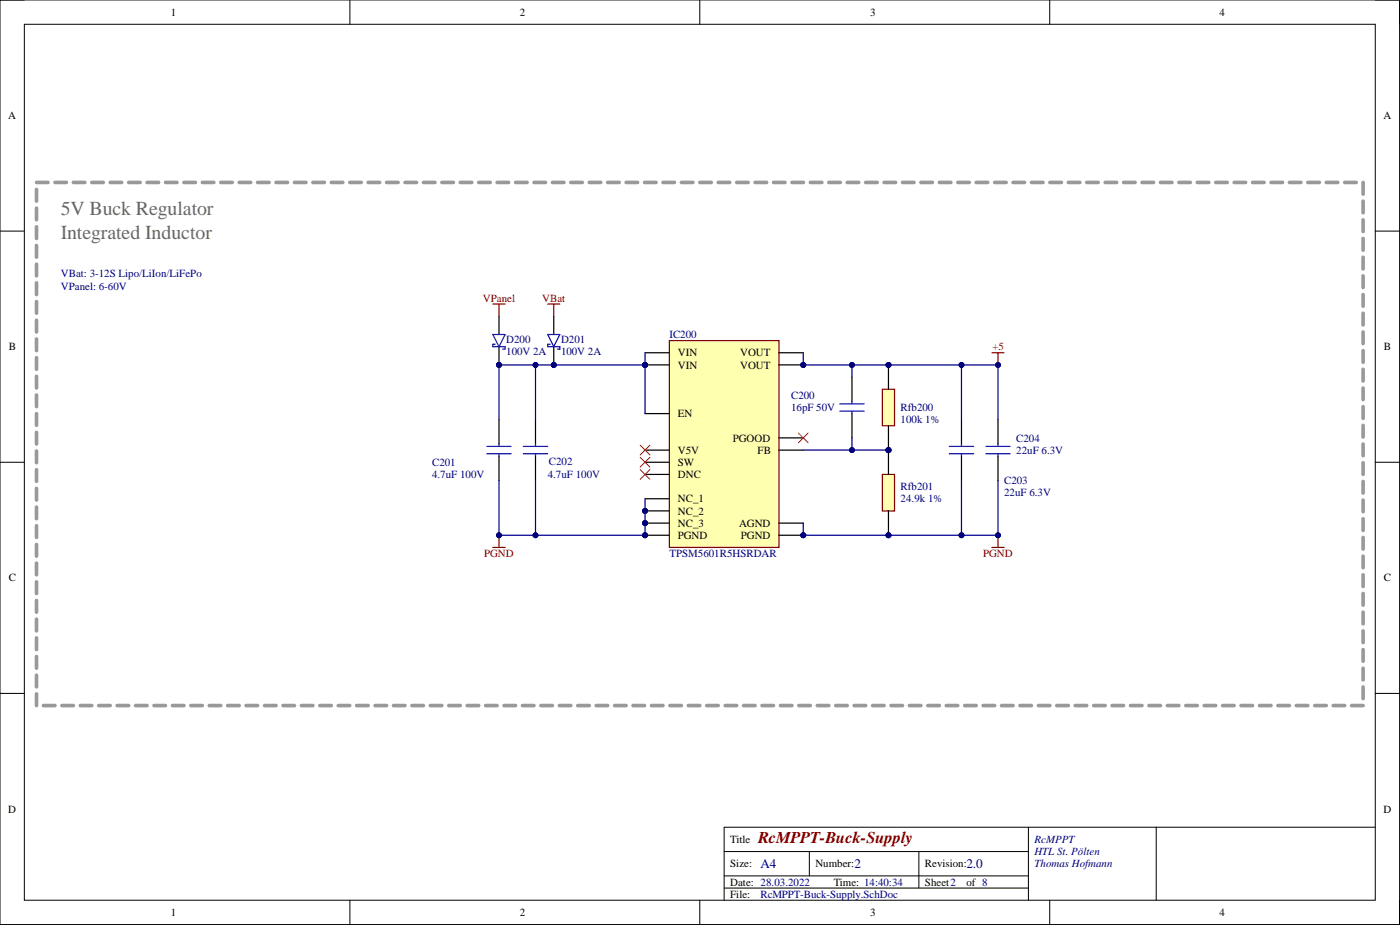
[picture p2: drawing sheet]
<svg xmlns="http://www.w3.org/2000/svg" width="292mm" height="193mm" viewBox="0 0 292 193" stroke-linecap="round" stroke-linejoin="round" font-family="sans-serif">
<defs><g id="words">
<g font-size="4.1" fill="#666">
<text x="12.7" y="44.8">5V Buck Regulator</text>
<text x="12.7" y="49.9">Integrated Inductor</text>
</g>
<text font-size="3.4" fill="#800000" x="158.2" y="175.9">RcMPPT-Buck-Supply</text>
<g font-size="2.7" fill="#000080">
<text x="158.7" y="181.1">A4</text>
<text x="178.3" y="181.1">2</text>
<text x="201.6" y="181.1">2.0</text>
</g>
<g font-size="2.3">
<text x="35.6" y="3.3">1</text>
<text x="108.5" y="3.3">2</text>
<text x="181.6" y="3.3">3</text>
<text x="254.4" y="3.3">4</text>
<text x="1.7" y="24.9">A</text>
<text x="288.7" y="24.9">A</text>
<text x="1.8" y="73.1">B</text>
<text x="141.4" y="74.4">VIN</text>
<text x="141.4" y="76.9">VIN</text>
<text x="154.4" y="74.4">VOUT</text>
<text x="154.4" y="76.9">VOUT</text>
<text x="288.8" y="73.1">B</text>
<text x="141.4" y="87">EN</text>
<text x="141.4" y="94.7">V5V</text>
<text x="152.9" y="92.1">PGOOD</text>
<text x="158.1" y="94.7">FB</text>
<text x="141.4" y="97.2">SW</text>
<text x="141.4" y="99.7">DNC</text>
<text x="141.4" y="104.8">NC_1</text>
<text x="141.4" y="107.3">NC_2</text>
<text x="141.4" y="109.9">NC_3</text>
<text x="141.4" y="112.4">PGND</text>
<text x="154.2" y="109.9">AGND</text>
<text x="154.6" y="112.4">PGND</text>
<text x="1.8" y="121.3">C</text>
<text x="288.8" y="121.3">C</text>
<text x="1.7" y="169.5">D</text>
<text x="288.7" y="169.5">D</text>
<text x="152.4" y="175.9">Title</text>
<text x="152.4" y="180.9">Size:</text>
<text x="152.4" y="184.8">Date: 28.03.2022</text>
<text x="170.1" y="180.9">Number:</text>
<text x="173.9" y="184.8">Time: 14:40:34</text>
<text x="193" y="180.9">Revision:</text>
<text x="193" y="184.8">Sheet2</text>
<text x="201.6" y="184.8">of 8</text>
<text x="35.6" y="191.1">1</text>
<text x="108.5" y="191.1">2</text>
<text x="152.4" y="187.3">File:</text>
<text x="181.6" y="191.1">3</text>
<text x="254.4" y="191.1">4</text>
</g>
<g font-size="2.3" fill="#000080">
<text x="12.7" y="57.9">VBat: 3-12S Lipo/LiIon/LiFePo</text>
<text x="12.7" y="60.4">VPanel: 6-60V</text>
<text x="105.6" y="71.6">D200</text>
<text x="117.1" y="71.6">D201</text>
<text x="139.7" y="70.5">IC200</text>
<text x="105.6" y="74.1">100V 2A</text>
<text x="117.1" y="74.1">100V 2A</text>
<text x="165.1" y="83.2">C200</text>
<text x="165.1" y="85.8">16pF 50V</text>
<text x="187.9" y="85.8">Rfb200</text>
<text x="187.9" y="88.3">100k 1%</text>
<text x="212" y="92.1">C204</text>
<text x="212" y="94.7">22uF 6.3V</text>
<text x="90.1" y="97.2">C201</text>
<text x="90.1" y="99.7">4.7uF 100V</text>
<text x="114.3" y="99.7">4.7uF 100V</text>
<text x="114.5" y="96.9">C202</text>
<text x="209.5" y="101">C203</text>
<text x="187.9" y="102.3">Rfb201</text>
<text x="187.9" y="104.8">24.9k 1%</text>
<text x="209.5" y="103.5">22uF 6.3V</text>
<text x="139.7" y="116.2">TPSM5601R5HSRDAR</text>
<text x="215.8" y="175.9">RcMPPT</text>
<text x="215.8" y="178.4">HTL St. Pölten</text>
<text x="215.8" y="180.9">Thomas Hofmann</text>
<text x="158.7" y="187.3">RcMPPT-Buck-Supply.SchDoc</text>
</g>
<g font-size="2.3" fill="#800000">
<text x="100.8" y="62.9">VPanel</text>
<text x="113.1" y="62.9">VBat</text>
<text x="207.1" y="73.1">+5</text>
<text x="101" y="116.2">PGND</text>
<text x="205.1" y="116.2">PGND</text>
</g>
</g></defs>
<g fill="none" stroke="#000" stroke-width=".21">
<path d="M0 0h292v192.9h-292zM0 0h5.1M73 0v5.1M146 0v5.1M219 0v5.1M286.9 0h5.1v5.1M5.1 5.1h281.8v182.7h-281.8zM0 48.2h5.1M286.9 48.2h5.1M0 96.4h5.1M286.9 96.4h5.1M0 144.7h5.1"/>
<path d="M286.9 144.7h5.1M151.1 177.6h63.5M168.9 177.6v5.1M191.7 177.6v7.7M214.6 172.6v15.2M241.2 172.6v15.2M286.9 172.6h-135.8v15.2M73 187.8v5.1M146 187.8v5.1M151.1 185.3h63.5M151.1 182.7h63.5M219 187.8v5.1"/>
<path d="M292 187.8v5.1"/>
</g>
<g fill="none" stroke="#999" stroke-width=".76">
<path d="M7.6 38.1h2.4M7.6 39.5v2.5M11.5 38.1h2.4M15.3 38.1h2.4M19.2 38.1h2.4M23 38.1h2.4M26.8 38.1h2.4M30.7 38.1h2.4M34.5 38.1h2.4M38.4 38.1h2.4M42.2 38.1h2.4M46.1 38.1h2.4"/>
<path d="M49.9 38.1h2.4M53.7 38.1h2.5M57.6 38.1h2.4M61.4 38.1h2.4M65.3 38.1h2.4M69.1 38.1h2.4M73 38.1h2.4M76.8 38.1h2.4M80.7 38.1h2.4M84.5 38.1h2.4M88.3 38.1h2.5M92.2 38.1h2.4"/>
<path d="M96 38.1h2.4M99.9 38.1h2.4M103.7 38.1h2.4M107.6 38.1h2.4M111.4 38.1h2.4M115.3 38.1h2.4M119.1 38.1h2.4M122.9 38.1h2.5M126.8 38.1h2.4M130.6 38.1h2.4M134.5 38.1h2.4M138.3 38.1h2.4"/>
<path d="M142.2 38.1h2.4M146 38.1h2.4M149.9 38.1h2.4M153.7 38.1h2.4M157.5 38.1h2.4M161.4 38.1h2.4M165.2 38.1h2.4M169.1 38.1h2.4M172.9 38.1h2.4M176.8 38.1h2.4M180.6 38.1h2.4M184.5 38.1h2.4"/>
<path d="M188.3 38.1h2.4M192.1 38.1h2.5M196 38.1h2.4M199.8 38.1h2.4M203.7 38.1h2.4M207.5 38.1h2.4M211.4 38.1h2.4M215.2 38.1h2.4M219.1 38.1h2.4M222.9 38.1h2.4M226.7 38.1h2.5M230.6 38.1h2.4"/>
<path d="M234.4 38.1h2.4M238.3 38.1h2.4M242.1 38.1h2.4M246 38.1h2.4M249.8 38.1h2.4M253.7 38.1h2.4M257.5 38.1h2.4M261.3 38.1h2.4M265.2 38.1h2.4M269 38.1h2.4M272.9 38.1h2.4M276.7 38.1h2.4"/>
<path d="M280.6 38.1h2.4M284.4 38.1v2.4M7.6 43.4v2.5M7.6 47.3v2.5M7.6 51.2v2.5M7.6 55.1v2.4M7.6 59v2.4M284.4 42v2.4M284.4 45.9v2.4M284.4 49.8v2.4M284.4 53.7v2.4M284.4 57.5v2.5"/>
<path d="M7.6 62.9v2.4M7.6 66.8v2.4M7.6 70.7v2.4M7.6 74.6v2.4M7.6 78.5v2.4M284.4 61.5v2.4M284.4 65.3v2.5M284.4 69.2v2.5M284.4 73.1v2.5M284.4 77v2.5M7.6 82.4v2.4M7.6 86.3v2.4"/>
<path d="M7.6 90.2v2.4M7.6 94.1v2.4M7.6 98v2.4M284.4 80.9v2.5M284.4 84.8v2.5M284.4 88.7v2.5M284.4 92.6v2.5M284.4 96.5v2.5M7.6 101.9v2.4M7.6 105.8v2.4M7.6 109.7v2.4M7.6 113.6v2.4"/>
<path d="M7.6 117.5v2.4M284.4 100.4v2.5M284.4 104.3v2.5M284.4 108.2v2.5M284.4 112.1v2.5M284.4 116v2.5M284.4 119.9v2.5M7.6 121.4v2.4M7.6 125.3v2.4M7.6 129.2v2.4M7.6 133.1v2.4M7.6 137v2.4"/>
<path d="M284.4 123.8v2.4M284.4 127.7v2.4M284.4 131.6v2.4M284.4 135.5v2.4M284.4 139.4v2.4M7.6 140.9v2.4M7.6 144.8v2.4M9.1 147.2h2.4M12.9 147.2h2.4M16.7 147.2h2.5M20.6 147.2h2.4M24.4 147.2h2.4"/>
<path d="M28.3 147.2h2.4M32.1 147.2h2.4M36 147.2h2.4M39.8 147.2h2.4M43.7 147.2h2.4M47.5 147.2h2.4M51.3 147.2h2.4M55.2 147.2h2.4M59 147.2h2.4M62.9 147.2h2.4M66.7 147.2h2.4M70.6 147.2h2.4"/>
<path d="M74.4 147.2h2.4M78.3 147.2h2.4M82.1 147.2h2.4M85.9 147.2h2.4M89.8 147.2h2.4M93.6 147.2h2.4M97.5 147.2h2.4M101.3 147.2h2.4M105.2 147.2h2.4M109 147.2h2.4M112.9 147.2h2.4M116.7 147.2h2.4"/>
<path d="M120.5 147.2h2.4M124.4 147.2h2.4M128.2 147.2h2.4M132.1 147.2h2.4M135.9 147.2h2.4M139.8 147.2h2.4M143.6 147.2h2.4M147.5 147.2h2.4M151.3 147.2h2.4M155.1 147.2h2.4M159 147.2h2.4M162.8 147.2h2.4"/>
<path d="M166.7 147.2h2.4M170.5 147.2h2.4M174.4 147.2h2.4M178.2 147.2h2.4M182.1 147.2h2.4M185.9 147.2h2.4M189.7 147.2h2.4M193.6 147.2h2.4M197.4 147.2h2.4M201.3 147.2h2.4M205.1 147.2h2.4M209 147.2h2.4"/>
<path d="M212.8 147.2h2.4M216.7 147.2h2.4M220.5 147.2h2.4M224.3 147.2h2.4M228.2 147.2h2.4M232 147.2h2.4M235.9 147.2h2.4M239.7 147.2h2.4M243.6 147.2h2.4M247.4 147.2h2.4M251.3 147.2h2.4M255.1 147.2h2.4"/>
<path d="M258.9 147.2h2.4M262.8 147.2h2.4M266.6 147.2h2.4M270.5 147.2h2.4M274.3 147.2h2.4M278.2 147.2h2.4M282 147.2h2.4M284.4 143.3v2.4"/>
</g>
<path d="M207 73.6h2.5M208.2 73.6v2.5" fill="none" stroke="#800000" stroke-width=".25"/>
<circle cx="208.2" cy="76.1" r=".51" fill="#000080"/>
<circle cx="208.2" cy="76.1" r=".51" fill="none" stroke="#000080" stroke-width=".21"/>
<path d="M102.8 63.4h2.6M104.1 63.4v2.6M114.3 63.4h2.5M115.5 63.4v2.6" fill="none" stroke="#800000" stroke-width=".25"/>
<circle cx="104.1" cy="76.1" r=".51" fill="#000080"/>
<circle cx="104.1" cy="76.1" r=".51" fill="none" stroke="#000080" stroke-width=".21"/>
<path d="M104.1 72.3v3.8" fill="none" stroke="#000" stroke-width=".25"/>
<circle cx="104.1" cy="76.1" r=".51" fill="#000080"/>
<circle cx="104.1" cy="76.1" r=".51" fill="none" stroke="#000080" stroke-width=".21"/>
<path d="M104.1 66v3.8" fill="none" stroke="#000" stroke-width=".25"/>
<path d="M102.8 69.8h2.6l-1.3 2.5zM103.3 71.8h-.5v.5h2.6v.5h-.5" fill="none" stroke="#00f" stroke-width=".25"/>
<circle cx="115.5" cy="76.1" r=".51" fill="#000080"/>
<circle cx="115.5" cy="76.1" r=".51" fill="none" stroke="#000080" stroke-width=".21"/>
<path d="M115.5 72.3v3.8" fill="none" stroke="#000" stroke-width=".25"/>
<circle cx="115.5" cy="76.1" r=".51" fill="#000080"/>
<circle cx="115.5" cy="76.1" r=".51" fill="none" stroke="#000080" stroke-width=".21"/>
<path d="M115.5 66v3.8" fill="none" stroke="#000" stroke-width=".25"/>
<path d="M114.3 69.8h2.5l-1.3 2.5zM114.8 71.8h-.5v.5h2.5v.5h-.5" fill="none" stroke="#00f" stroke-width=".25"/>
<path d="M102.8 114.2h2.6M104.1 111.7v2.5" fill="none" stroke="#800000" stroke-width=".25"/>
<circle cx="104.1" cy="111.7" r=".51" fill="#000080"/>
<circle cx="104.1" cy="111.7" r=".51" fill="none" stroke="#000080" stroke-width=".21"/>
<circle cx="134.6" cy="106.6" r=".51" fill="#000080"/>
<circle cx="134.6" cy="106.6" r=".51" fill="none" stroke="#000080" stroke-width=".21"/>
<circle cx="167.6" cy="76.1" r=".51" fill="#000080"/>
<circle cx="167.6" cy="76.1" r=".51" fill="none" stroke="#000080" stroke-width=".21"/>
<circle cx="134.6" cy="109.1" r=".51" fill="#000080"/>
<circle cx="134.6" cy="109.1" r=".51" fill="none" stroke="#000080" stroke-width=".21"/>
<circle cx="134.6" cy="76.1" r=".51" fill="#000080"/>
<circle cx="134.6" cy="76.1" r=".51" fill="none" stroke="#000080" stroke-width=".21"/>
<circle cx="167.6" cy="111.7" r=".51" fill="#000080"/>
<circle cx="167.6" cy="111.7" r=".51" fill="none" stroke="#000080" stroke-width=".21"/>
<circle cx="134.6" cy="111.7" r=".51" fill="#000080"/>
<circle cx="134.6" cy="111.7" r=".51" fill="none" stroke="#000080" stroke-width=".21"/>
<path d="M139.7 71.1h22.8v43.1h-22.8z" fill-rule="evenodd" fill="#ffffb0"/>
<path d="M139.7 71.1h22.8v43.1h-22.8z" fill="none" stroke="#800000" stroke-width=".25"/>
<path d="M134.6 73.6h5.1M134.6 86.3h5.1M134.6 96.4h5.1M134.6 99h5.1M134.6 104h5.1M134.6 106.6h5.1" fill="none" stroke="#000" stroke-width=".25"/>
<circle cx="134.6" cy="106.6" r=".51" fill="#000080"/>
<circle cx="134.6" cy="106.6" r=".51" fill="none" stroke="#000080" stroke-width=".21"/>
<path d="M162.5 73.6h5.1M162.5 76.1h5.1" fill="none" stroke="#000" stroke-width=".25"/>
<circle cx="167.6" cy="76.1" r=".51" fill="#000080"/>
<circle cx="167.6" cy="76.1" r=".51" fill="none" stroke="#000080" stroke-width=".21"/>
<path d="M134.6 93.9h5.1M162.5 93.9h5.1M162.5 91.4h5.1M134.6 109.1h5.1M162.5 109.1h5.1" fill="none" stroke="#000" stroke-width=".25"/>
<circle cx="134.6" cy="109.1" r=".51" fill="#000080"/>
<circle cx="134.6" cy="109.1" r=".51" fill="none" stroke="#000080" stroke-width=".21"/>
<path d="M134.6 76.1h5.1" fill="none" stroke="#000" stroke-width=".25"/>
<circle cx="134.6" cy="76.1" r=".51" fill="#000080"/>
<circle cx="134.6" cy="76.1" r=".51" fill="none" stroke="#000080" stroke-width=".21"/>
<path d="M162.5 111.7h5.1" fill="none" stroke="#000" stroke-width=".25"/>
<circle cx="167.6" cy="111.7" r=".51" fill="#000080"/>
<circle cx="167.6" cy="111.7" r=".51" fill="none" stroke="#000080" stroke-width=".21"/>
<path d="M134.6 111.7h5.1" fill="none" stroke="#000" stroke-width=".25"/>
<circle cx="134.6" cy="111.7" r=".51" fill="#000080"/>
<circle cx="134.6" cy="111.7" r=".51" fill="none" stroke="#000080" stroke-width=".21"/>
<circle cx="185.4" cy="93.9" r=".51" fill="#000080"/>
<circle cx="185.4" cy="93.9" r=".51" fill="none" stroke="#000080" stroke-width=".21"/>
<circle cx="185.4" cy="76.1" r=".51" fill="#000080"/>
<circle cx="185.4" cy="76.1" r=".51" fill="none" stroke="#000080" stroke-width=".21"/>
<path d="M184.1 81.2h2.5v7.6h-2.5z" fill-rule="evenodd" fill="#ffffb0"/>
<path d="M184.1 81.2h2.5v7.6h-2.5z" fill="none" stroke="#800000" stroke-width=".25"/>
<path d="M185.4 88.8v5.1" fill="none" stroke="#000" stroke-width=".25"/>
<circle cx="185.4" cy="93.9" r=".51" fill="#000080"/>
<circle cx="185.4" cy="93.9" r=".51" fill="none" stroke="#000080" stroke-width=".21"/>
<path d="M185.4 76.1v5.1" fill="none" stroke="#000" stroke-width=".25"/>
<circle cx="185.4" cy="76.1" r=".51" fill="#000080"/>
<circle cx="185.4" cy="76.1" r=".51" fill="none" stroke="#000080" stroke-width=".21"/>
<circle cx="185.4" cy="111.7" r=".51" fill="#000080"/>
<circle cx="185.4" cy="111.7" r=".51" fill="none" stroke="#000080" stroke-width=".21"/>
<circle cx="185.4" cy="93.9" r=".51" fill="#000080"/>
<circle cx="185.4" cy="93.9" r=".51" fill="none" stroke="#000080" stroke-width=".21"/>
<path d="M184.1 99h2.5v7.6h-2.5z" fill-rule="evenodd" fill="#ffffb0"/>
<path d="M184.1 99h2.5v7.6h-2.5z" fill="none" stroke="#800000" stroke-width=".25"/>
<path d="M185.4 106.6v5.1" fill="none" stroke="#000" stroke-width=".25"/>
<circle cx="185.4" cy="111.7" r=".51" fill="#000080"/>
<circle cx="185.4" cy="111.7" r=".51" fill="none" stroke="#000080" stroke-width=".21"/>
<path d="M185.4 93.9v5.1" fill="none" stroke="#000" stroke-width=".25"/>
<circle cx="185.4" cy="93.9" r=".51" fill="#000080"/>
<circle cx="185.4" cy="93.9" r=".51" fill="none" stroke="#000080" stroke-width=".21"/>
<path d="M177.8 78.7v5M104.1 87.6v5M104.1 95.2v5M111.7 87.6v5M111.7 95.2v5M177.8 86.3v5.1M200.6 87.6v5M200.6 95.2v5M208.2 87.6v5M208.2 95.2v5" fill="none" stroke="#000" stroke-width=".25"/>
<g fill="none" stroke="#00f" stroke-width=".25">
<path d="M101.6 94.7h5.1M101.6 93.1h5.1M104.1 92.6v.5M104.1 94.7v.5M109.2 94.7h5.1M109.2 93.1h5.1M111.7 92.6v.5M111.7 94.7v.5M175.2 85.8h5.1M175.2 84.3h5.1M177.8 83.7v.6M177.8 85.8v.5"/>
<path d="M198.1 94.7h5M198.1 93.1h5M200.6 92.6v.5M200.6 94.7v.5M205.7 94.7h5.1M205.7 93.1h5.1M208.2 92.6v.5M208.2 94.7v.5"/>
</g>
<path d="M133.6 98l2 2M133.6 95.4l2 2M133.6 92.9l2 2M135.6 98l-2 2M135.6 95.4l-2 2M135.6 92.9l-2 2M166.6 90.3l2 2.1M168.6 90.3l-2 2.1" fill="none" stroke="#f00" stroke-width=".21"/>
<path d="M207 114.2h2.5M208.2 111.7v2.5" fill="none" stroke="#800000" stroke-width=".25"/>
<circle cx="208.2" cy="111.7" r=".51" fill="#000080"/>
<circle cx="208.2" cy="111.7" r=".51" fill="none" stroke="#000080" stroke-width=".21"/>
<path d="M177.8 76.1v2.6" fill="none" stroke="#000080" stroke-width=".25"/>
<circle cx="177.8" cy="76.1" r=".51" fill="#000080"/>
<circle cx="177.8" cy="76.1" r=".51" fill="none" stroke="#000080" stroke-width=".21"/>
<path d="M177.8 91.4v2.5h7.6" fill="none" stroke="#000080" stroke-width=".25"/>
<circle cx="177.8" cy="93.9" r=".51" fill="#000080"/>
<circle cx="177.8" cy="93.9" r=".51" fill="none" stroke="#000080" stroke-width=".21"/>
<circle cx="185.4" cy="93.9" r=".51" fill="#000080"/>
<circle cx="185.4" cy="93.9" r=".51" fill="none" stroke="#000080" stroke-width=".21"/>
<path d="M167.6 93.9h10.2" fill="none" stroke="#000080" stroke-width=".25"/>
<circle cx="177.8" cy="93.9" r=".51" fill="#000080"/>
<circle cx="177.8" cy="93.9" r=".51" fill="none" stroke="#000080" stroke-width=".21"/>
<path d="M134.6 73.6v12.7" fill="none" stroke="#000080" stroke-width=".25"/>
<circle cx="134.6" cy="76.1" r=".51" fill="#000080"/>
<circle cx="134.6" cy="76.1" r=".51" fill="none" stroke="#000080" stroke-width=".21"/>
<path d="M104.1 100.2v11.5h7.6" fill="none" stroke="#000080" stroke-width=".25"/>
<circle cx="111.7" cy="111.7" r=".51" fill="#000080"/>
<circle cx="111.7" cy="111.7" r=".51" fill="none" stroke="#000080" stroke-width=".21"/>
<circle cx="104.1" cy="111.7" r=".51" fill="#000080"/>
<circle cx="104.1" cy="111.7" r=".51" fill="none" stroke="#000080" stroke-width=".21"/>
<path d="M167.6 73.6v2.5h40.6v11.5" fill="none" stroke="#000080" stroke-width=".25"/>
<circle cx="167.6" cy="76.1" r=".51" fill="#000080"/>
<circle cx="167.6" cy="76.1" r=".51" fill="none" stroke="#000080" stroke-width=".21"/>
<circle cx="177.8" cy="76.1" r=".51" fill="#000080"/>
<circle cx="177.8" cy="76.1" r=".51" fill="none" stroke="#000080" stroke-width=".21"/>
<circle cx="185.4" cy="76.1" r=".51" fill="#000080"/>
<circle cx="185.4" cy="76.1" r=".51" fill="none" stroke="#000080" stroke-width=".21"/>
<circle cx="200.6" cy="76.1" r=".51" fill="#000080"/>
<circle cx="200.6" cy="76.1" r=".51" fill="none" stroke="#000080" stroke-width=".21"/>
<circle cx="208.2" cy="76.1" r=".51" fill="#000080"/>
<circle cx="208.2" cy="76.1" r=".51" fill="none" stroke="#000080" stroke-width=".21"/>
<path d="M208.2 100.2v11.5h-40.6v-2.6" fill="none" stroke="#000080" stroke-width=".25"/>
<circle cx="208.2" cy="111.7" r=".51" fill="#000080"/>
<circle cx="208.2" cy="111.7" r=".51" fill="none" stroke="#000080" stroke-width=".21"/>
<circle cx="200.6" cy="111.7" r=".51" fill="#000080"/>
<circle cx="200.6" cy="111.7" r=".51" fill="none" stroke="#000080" stroke-width=".21"/>
<circle cx="185.4" cy="111.7" r=".51" fill="#000080"/>
<circle cx="185.4" cy="111.7" r=".51" fill="none" stroke="#000080" stroke-width=".21"/>
<circle cx="167.6" cy="111.7" r=".51" fill="#000080"/>
<circle cx="167.6" cy="111.7" r=".51" fill="none" stroke="#000080" stroke-width=".21"/>
<path d="M200.6 100.2v11.5" fill="none" stroke="#000080" stroke-width=".25"/>
<circle cx="200.6" cy="111.7" r=".51" fill="#000080"/>
<circle cx="200.6" cy="111.7" r=".51" fill="none" stroke="#000080" stroke-width=".21"/>
<path d="M200.6 76.1v11.5" fill="none" stroke="#000080" stroke-width=".25"/>
<circle cx="200.6" cy="76.1" r=".51" fill="#000080"/>
<circle cx="200.6" cy="76.1" r=".51" fill="none" stroke="#000080" stroke-width=".21"/>
<path d="M111.7 100.2v11.5h22.9v-7.7" fill="none" stroke="#000080" stroke-width=".25"/>
<circle cx="134.6" cy="106.6" r=".51" fill="#000080"/>
<circle cx="134.6" cy="106.6" r=".51" fill="none" stroke="#000080" stroke-width=".21"/>
<circle cx="134.6" cy="109.1" r=".51" fill="#000080"/>
<circle cx="134.6" cy="109.1" r=".51" fill="none" stroke="#000080" stroke-width=".21"/>
<circle cx="134.6" cy="111.7" r=".51" fill="#000080"/>
<circle cx="134.6" cy="111.7" r=".51" fill="none" stroke="#000080" stroke-width=".21"/>
<circle cx="111.7" cy="111.7" r=".51" fill="#000080"/>
<circle cx="111.7" cy="111.7" r=".51" fill="none" stroke="#000080" stroke-width=".21"/>
<path d="M134.6 76.1h-30.5v11.5" fill="none" stroke="#000080" stroke-width=".25"/>
<circle cx="104.1" cy="76.1" r=".51" fill="#000080"/>
<circle cx="104.1" cy="76.1" r=".51" fill="none" stroke="#000080" stroke-width=".21"/>
<circle cx="111.7" cy="76.1" r=".51" fill="#000080"/>
<circle cx="111.7" cy="76.1" r=".51" fill="none" stroke="#000080" stroke-width=".21"/>
<circle cx="115.5" cy="76.1" r=".51" fill="#000080"/>
<circle cx="115.5" cy="76.1" r=".51" fill="none" stroke="#000080" stroke-width=".21"/>
<circle cx="134.6" cy="76.1" r=".51" fill="#000080"/>
<circle cx="134.6" cy="76.1" r=".51" fill="none" stroke="#000080" stroke-width=".21"/>
<path d="M111.7 76.1v11.5" fill="none" stroke="#000080" stroke-width=".25"/>
<circle cx="111.7" cy="76.1" r=".51" fill="#000080"/>
<circle cx="111.7" cy="76.1" r=".51" fill="none" stroke="#000080" stroke-width=".21"/>
<use href="#words"/>
</svg>
